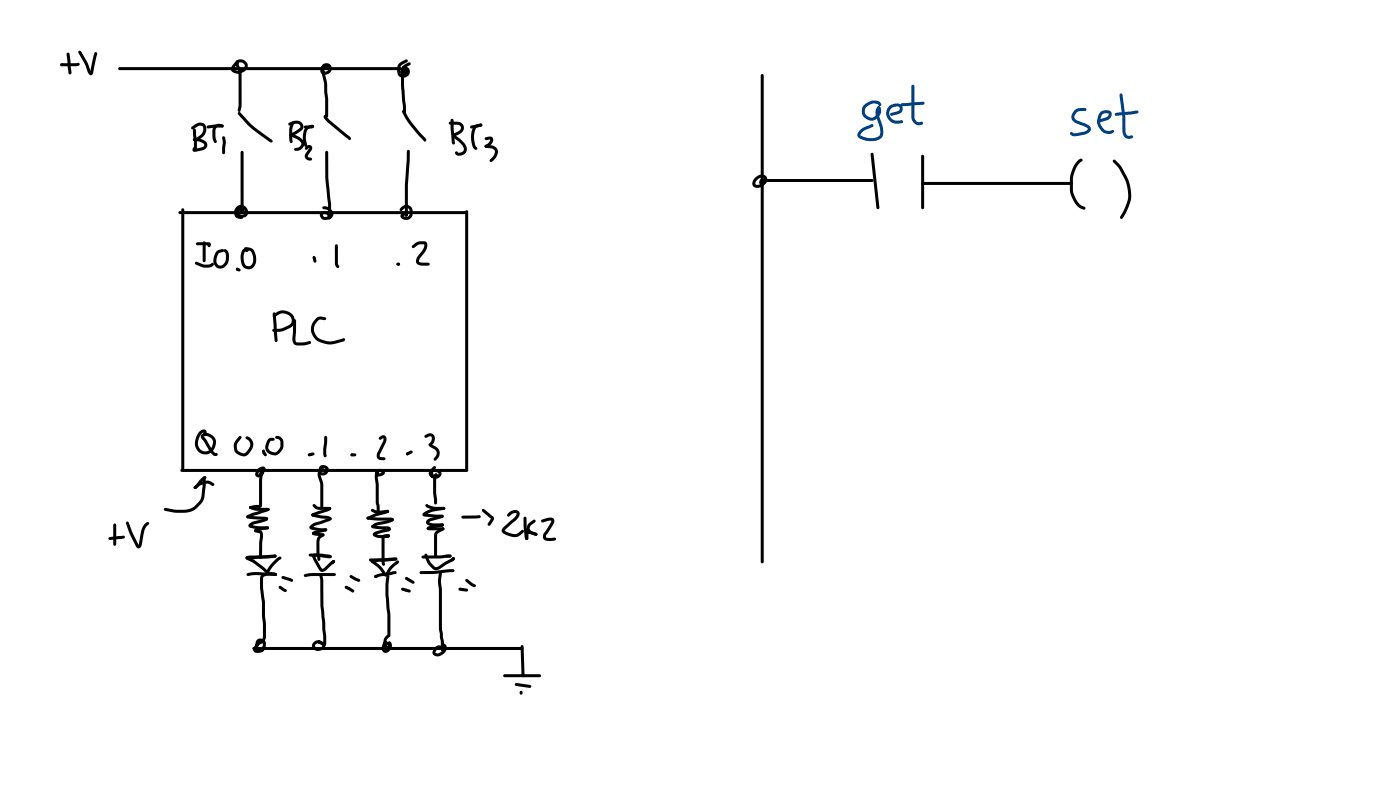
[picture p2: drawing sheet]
<svg xmlns="http://www.w3.org/2000/svg" width="337mm" height="190mm" viewBox="0 0 337 190" stroke-linecap="round" stroke-linejoin="round" font-family="sans-serif">
<g fill="#000">
<path d="M28.5 16.2l67.8-.1 .4 .4-.4 .4h-67.6l-.3-.4z" fill-rule="evenodd"/>
<path d="M183 17.9l.2-.1 .4 .3v116.9l-.4 .3-.3-.3z" fill-rule="evenodd"/>
<path d="M209.4 36.8l.2-.1 .4 .3 1.4 12.9-.4 .4-.3-.4-1.4-12.8z" fill-rule="evenodd"/>
<path d="M221.5 37.3l.3-.1 .4 .3v12.4l-.4 .4-.4-.4z" fill-rule="evenodd"/>
<path d="M43 50.8l69-.1 .3 .4-.3 .3h-68.8l-.2-.1z" fill-rule="evenodd"/>
<path d="M43.7 50.1h.5l.1 .3v62.2l-.4 .4-.3-.4z" fill-rule="evenodd"/>
<path d="M111.9 50.6l.3-.1 .3 .3v62l-.3 .4-.4-.4z" fill-rule="evenodd"/>
<path d="M182.7 43.1l27-.1 .3 .4-.3 .3h-26.7l-.4-.3z" fill-rule="evenodd"/>
<path d="M183.2 43.8l.5-.3 .3 .1a.6 .6 0 0 1-.5 .8l-.4-.3z" fill-rule="evenodd"/>
<path d="M221.5 43.8l36.1-.1 .3 .4-.3 .3h-35.8l-.3-.1z" fill-rule="evenodd"/>
<path d="M56.9 64.5h.7l.3 .4-.1 .2h-.8l-.2-.3z" fill-rule="evenodd"/>
<path d="M57.3 64.4l.2 .4-.4 .3-.3-.2z" fill-rule="evenodd"/>
<path d="M75.1 61.9l.7-.2 .1 .9h-.5z" fill-rule="evenodd"/>
<path d="M75.4 62l.2-.1 .4 .3v.8l-.3 .1-.3-.2z" fill-rule="evenodd"/>
<path d="M95.3 63.2a.53 .53 0 0 1 .9 .3 .49 .49 0 0 1-.5 .3 .49 .49 0 0 1-.5-.3z" fill-rule="evenodd"/>
<path d="M43.4 112.8l68.8-.1 .4 .3-.4 .4h-68.5l-.3-.1z" fill-rule="evenodd"/>
<path d="M63 108.4l.7-.1v.8h-.5z" fill-rule="evenodd"/>
<path d="M63.2 108.5l.3-.1 .2 .2 .4 .5v.4l-.3 .1-.3-.1-.3-.5z" fill-rule="evenodd"/>
<path d="M74.2 108.9h.8l.1 .5-.7 .2z" fill-rule="evenodd"/>
<path d="M74.5 108.9l.8-.2 .3 .3-.3 .4-.5 .1-.3-.1z" fill-rule="evenodd"/>
<path d="M84.3 109l1-.1 .4 .4-.4 .3h-.7l-.4-.3z" fill-rule="evenodd"/>
<path d="M97.6 108.8l1.3-.6 .3 .4-.2 .3-1.1 .5-.2-.1z" fill-rule="evenodd"/>
<path d="M97.9 138.6l.8 .5 .2 .3-.1 .3h-.5l-.8-.4z" fill-rule="evenodd"/>
<path d="M98.3 139.2l.4-.1 .8 .5 .2 .3-.1 .2-.5 .1-.8-.5-.2-.3z" fill-rule="evenodd"/>
<path d="M60.7 155.5l64.8-.1 .4 .4-.4 .3h-64.5l-.3-.1z" fill-rule="evenodd"/>
<path d="M83.4 140.7l.8 .5v.5h-.5l-.7-.3z" fill-rule="evenodd"/>
<path d="M83.6 141.2l.5-.1 .9 .6 .2 .3-.1 .2-.5 .1-.9-.6-.2-.3z" fill-rule="evenodd"/>
<path d="M96.9 141.2l1 .3-.1 .5-.3 .1-.8-.2z" fill-rule="evenodd"/>
<path d="M97.3 141.5l.3-.1 .9 .2 .3 .4-.1 .2-.4 .2-.8-.3-.3-.3z" fill-rule="evenodd"/>
<path d="M110.6 141.2l.9 .2v.5h-1z" fill-rule="evenodd"/>
<path d="M111 141.4h1.2l.3 .4-.3 .3-1-.1-.3-.4z" fill-rule="evenodd"/>
<path d="M125.2 155.1l.3-.1 .4 .3 .2 7-.4 .4-.3-.4z" fill-rule="evenodd"/>
<path d="M121 162.1l8.7-.1 .4 .3-.4 .4h-8.4l-.3-.1z" fill-rule="evenodd"/>
<path d="M123.8 164.2l.4-.1 3.2 .4 .3 .4-.3 .4-3.3-.5-.4-.4z" fill-rule="evenodd"/>
<path d="M125 166l.3-.1a.49 .49 0 0 1 .3 .5 .49 .49 0 0 1-.3 .5 .53 .53 0 0 1-.3-.9z" fill-rule="evenodd"/>
<circle cx="57" cy="64.6" r=".36"/>
<circle cx="75.5" cy="61.8" r=".36"/>
<circle cx="95.8" cy="63.5" r=".36"/>
<circle cx="63.3" cy="108.3" r=".36"/>
<circle cx="74.3" cy="109.3" r=".36"/>
<circle cx="84.6" cy="109.3" r=".36"/>
<circle cx="97.9" cy="109" r=".36"/>
<circle cx="97.7" cy="139" r=".36"/>
<circle cx="83.2" cy="141.1" r=".36"/>
<circle cx="96.8" cy="141.5" r=".36"/>
<circle cx="110.5" cy="141.5" r=".36"/>
</g>
<g fill="#000">
<path d="M14.6 15.3l4.5-.1a.6 .6 0 0 1-.2 .6 .6 .6 0 0 1-.6 .1h-3.5l-.2-.1zM16.1 12.7l.3-.1 .3 .3 .5 4.6-.4 .4-.3-.4-.5-4.5zM18.9 12.3l.3-.1 .3 .1 1.5 2.6 1 2.5h-.3l1-4.6 .3-.3 .3 .1 .1 .3-1 4.4a.66 .66 0 0 1-.5 .8 .66 .66 0 0 1-.8-.7l-.8-2.1-1.4-2.6zM56.7 14.6l.3-.1 .4 .4-1.2 1.7a1.51 1.51 0 0 0 1.8 .2l.3-.2a.89 .89 0 0 0 .4-1.2 .89 .89 0 0 0-1.2-.4l-.1 .6 .5 1.1 .2 .8v7.7l-.2 1.3-.4 .4a.8 .8 0 0 1-.2-1.2v-8.2l-.4-1.3a1.26 1.26 0 0 1 .1-1.7 1.26 1.26 0 0 1 1.7 0 1.65 1.65 0 0 1 .8 1.8 1.65 1.65 0 0 1-1.6 1.3 1.65 1.65 0 0 1-2.4-1.1l.3-.6zM77.6 15.5a1.36 1.36 0 0 1 2.2 .7 1.36 1.36 0 0 1-1.5 1.7 1.18 1.18 0 0 1-1.3-.7 1.18 1.18 0 0 1 .4-1.4l.1-.1a.71 .71 0 0 1 .9-.3 .71 .71 0 0 1 .4 .9l-.3 .1-.5-.4 .2 .1-.4 .4a.46 .46 0 0 0 .1 .7 .46 .46 0 0 0 .6-.1l.5-.5-.2-.6h-.7l-.1 .7a19.2 19.2 0 0 1 .7 6l.2 5.1-.2 .4-.4 .1 .2-.3 .7 .8 4.7 3.8a.57 .57 0 0 1 .4 .5 .57 .57 0 0 1-.3 .6l-5.2-4.3-.9-1.1a.49 .49 0 0 1-.1-.5 .49 .49 0 0 1 .5-.2l-.1 .2-.2-5a19.5 19.5 0 0 0-.8-6l.1-.7zM96.8 16h.5l.3 .5-.1 .2-.3 .2-.3-.2-.2-.5zM96.8 16l.3-.2 .3 .4-.2 .3 .1-.1-.2 3.9 .5 6.7-.4 .4-.3-.4-.5-6.2v-3.2zM96 15.2l1.5-.9 .4 .1 .1 .4-1.1 .6a1.63 1.63 0 0 0-.3 2.5h.7v-.6l-.3-.2-.1 .1 .5-.1 .3-.5a.5 .5 0 0 1 .6 .3 .5 .5 0 0 1-.3 .6 .89 .89 0 0 1-1.3 .4 .89 .89 0 0 1-.1-1.4 1.16 1.16 0 0 1 1.4 1.4 1.16 1.16 0 0 1-1.9 .5 2.59 2.59 0 0 1-.1-3.2zM97 15.7l1.4-.7 .4 .3-.2 .3-1.2 .8v1.1l.3 .2v-.8l-.8-.2a.41 .41 0 0 1-.2-.5 .41 .41 0 0 1 .5-.2 1.2 1.2 0 0 1 1.3 1.1 1.2 1.2 0 0 1-1.3 1.2l-.4-.2-.2-.6a1.93 1.93 0 0 1 .4-1.8zM57.2 27h.6l3 3.2 4.6 3.4 .2 .3-.1 .3h-.5l-.4-.3-4.2-3.1-3.2-3.3zM57.9 36.3l.3-.1 .4 .4v12.9l.2 .9a.57 .57 0 0 1-.1 .6 .57 .57 0 0 1-.5 .2l-.4-1.7zM78.3 36.3l.2-.1 .4 .4v6l.7 6.5v3.2l-.4 .4-.3-.4v-3.3l-.7-6.4z"/>
<path d="M96.7 26.5h.5a26.1 26.1 0 0 0 5.1 6.7l.2 .5-.4 .3-1.7-1.8a20.2 20.2 0 0 1-3.8-5.4zM97.9 36.1h.5l.1 .3v2.2l-.4 5.8v7.2l-.4 .4-.4-.3v-7.3zM259 38.6l.9-.5 .4 .4a6.4 6.4 0 0 0-2.4 5.2 6.3 6.3 0 0 0 1.7 5.4l1.3 .7-.1 .5-.4 .1a5.4 5.4 0 0 1-3.2-4.7v-.3a8.5 8.5 0 0 1 1.8-6.8zM267.6 38.4l.2-.1a8.5 8.5 0 0 1 3 4 9 9 0 0 1-.8 10l-.4 .3-.4-.4 .6-.9a8.1 8.1 0 0 0 .4-8.6 11.7 11.7 0 0 0-2.7-4zM47.2 58.3l2.9-.1a.55 .55 0 0 1 .6 .6 .55 .55 0 0 1-.7 .5v-.6l.1 .2h-2.7l-.2-.1zM48.8 58.1l.3-.1 .3 .3v4.3l-.3 .4-.4-.4zM56.8 49.7a1.63 1.63 0 0 1 2.4 .1 1.63 1.63 0 0 1-.2 2.3 1.43 1.43 0 0 1-1.6 .1 1.43 1.43 0 0 1-.6-1.6 .82 .82 0 0 1 .5-.7 .82 .82 0 0 1 .9 .3l.6 .7-.2 .3-.3 .1-.7-.7-.2 .6 .6 .4a.77 .77 0 0 0 .9-.5 .77 .77 0 0 0-.5-1 1.01 1.01 0 0 0-1.2 .4 1.01 1.01 0 0 0 .1 1.3l1 .2v.5a1.57 1.57 0 0 1-1.8-.6 1.57 1.57 0 0 1 .1-1.9zM77.6 49.7a1.98 1.98 0 0 1 2.4 2.2 1.95 1.95 0 0 1-2.3 .9 1.11 1.11 0 0 1-.7-1.6 1.11 1.11 0 0 1 1.6-.4l.7 .5 .3 1-.1 .3-.3 .1-.3-.2-.2-.7a.81 .81 0 0 0-1.1-.2l.4 .5 1.1-.2a.58 .58 0 0 0 .2-.8l-.7-.7-1-.2zM80.6 58.8l.3-.1 .3 .3v4.3l.4 .7-.1 .3a.88 .88 0 0 1-1-1zM96.5 49.8a1.55 1.55 0 0 1 1.7-.5 1.55 1.55 0 0 1 1 1.5v.5a1.53 1.53 0 0 1-1.2 1.5 1.53 1.53 0 0 1-1.7-1 .95 .95 0 0 1 .7-.7 .95 .95 0 0 1 .9 .3l-.1-.1 .2 .4-.1 .2-.4 .1-.3-.3-.2 .2 .7 .2 .5-.2 .3-.4v-.9a.86 .86 0 0 0-.8-.7 .86 .86 0 0 0-.9 .5l-.4 .3-.2-.1a.65 .65 0 0 1 .3-.8zM99.1 59l1-.8 .7-.2a1.79 1.79 0 0 1 1.8 .3 2.75 2.75 0 0 1-1 2.9l-.7 .9-.2 .8 .6 .2h1.7l.3 .4-.3 .3h-1.5a1.28 1.28 0 0 1-1.4-.6 1.28 1.28 0 0 1 .3-1.6l.6-.8a2.26 2.26 0 0 0 1-2.1l-1.4 .1-1.3 .8-.3-.3zM181.5 42.8a1.72 1.72 0 0 1 2.8-.2 1.15 1.15 0 0 1-.2 1.5 1.15 1.15 0 0 1-1.6-.1v-.4a.51 .51 0 0 1 .7-.5 .51 .51 0 0 1 .3 .8l-.3 .1-.3-.3h.4l-.1 .1-.1-.1 .4-.1 .2-.4a.58 .58 0 0 0-.3-.5 .58 .58 0 0 0-.6 0 1.66 1.66 0 0 0-1.2 1.4v.1a1.08 1.08 0 0 0 1.5-.2l.1-.3a.48 .48 0 0 1 .6 .3 .48 .48 0 0 1-.2 .6 1.59 1.59 0 0 1-2.7-.3l.1-.8z"/>
<path d="M47 63l.3-.1 1.8 .7 1.2-.1 .8-.4a.53 .53 0 0 1 .2 .6 .53 .53 0 0 1-.4 .4l-.9 .2-1.4-.1-1.5-.6-.3-.4zM52 60.4l.7-.4 1.1-.1v.5l-.9 .3a1.85 1.85 0 0 0-.1 3.1 1.41 1.41 0 0 0 1.4-1.2l.1-1.6-.6-.8a.55 .55 0 0 1 .6-.3 .55 .55 0 0 1 .4 .4 2.81 2.81 0 0 1-1.6 4.2 1.99 1.99 0 0 1-1.6-3zM58.8 59.5l.7-.1 .9 .2a3 3 0 0 1-.2 5.1 1.93 1.93 0 0 1-2.3-2.2v-1.2l.3-1.1a.84 .84 0 0 1 1.3-.4l.2 .4-.1 .2h-.7a3 3 0 0 0 .4 3.5h.4a1.15 1.15 0 0 0 1.2-1.4l-.1-1-.4-1-.4-.3-1.2-.2zM65.7 75.5l.9-.5a2.67 2.67 0 0 1 3-.1 2.67 2.67 0 0 1 1.1 2.9l-.7 .8-2 1-2.2 .1-.4-.3 .4-.4 2-.1 1.8-.9a1.47 1.47 0 0 0 .5-1.6 1.47 1.47 0 0 0-1.4-1l-1.2-.1-1.6 .9-.4-.3zM65.7 75.1l.2-.1 .4 .4 .4 6.4-.3 .4-.4-.4zM70.6 76.8h.5l.1 .2-.2 4.4 .2 .7 1.6 .2 1.6-.4 .3 .1v.5a6.1 6.1 0 0 1-3.4 .5 1.3 1.3 0 0 1-1-1.6zM76.1 76.4l1-.4 1 .2 .3 .4-.3 .3-1.1-.1a2.62 2.62 0 0 0-1.5 2.8 2.62 2.62 0 0 0 2.4 2.2l1.9 .2 2.8-.8a.46 .46 0 0 1 .3 .6 .46 .46 0 0 1-.5 .3l-1.9 .5a4.6 4.6 0 0 1-5.5-2.4 3.3 3.3 0 0 1 1.1-3.8zM46.7 116.8a4.5 4.5 0 0 1 3.2-1.3l1.5 .6 .1 .3-.1 .3-.2 .1-1.1-.6h-.5l-1.3 .3-1.4 1-.4-.4zM49 114.5l.2-.1 .3 .2v.4l-.3 .1-.3-.1zM47.9 103.7a.94 .94 0 0 1 1-.5 .94 .94 0 0 1 .8 .7l-.1 .7-.3 .1-.3-.3v-.5a2.7 2.7 0 0 0-.5 4.3 1.9 1.9 0 0 0 2.3-.7 1.9 1.9 0 0 0-.2-2.3 1.39 1.39 0 0 0-1.6-.3l.6 .8a7.6 7.6 0 0 0 2.1 3.1l.6 .1a.57 .57 0 0 1-.4 .6 .57 .57 0 0 1-.7-.1 10.9 10.9 0 0 1-2.3-3.5l-.3-.4a.88 .88 0 0 1-.2-1.1 .88 .88 0 0 1 1-.4 2.57 2.57 0 0 1 2.4 3.3 2.57 2.57 0 0 1-3.7 1.5 3.2 3.2 0 0 1-.6-4.6zM48.2 115l.2-.1a.65 .65 0 0 1 .6-.4 .65 .65 0 0 1 .6 .3l-2.2 2.4-.4 .3-.3-.1-.1-.5zM57.4 104.8l.3-.1 .4 .4-.8 1a1.57 1.57 0 0 0-.2 2.1 1.57 1.57 0 0 0 2.1 .4l.7-1a1.43 1.43 0 0 0-.8-2.2v-.5l.4-.1a2.1 2.1 0 0 1 .9 3.4l-.4 .6a1.86 1.86 0 0 1-3 .3 2.42 2.42 0 0 1-.3-3.4z"/>
<path d="M61.9 112.7a1.1 1.1 0 0 1 2-.1l-.1 .5-.3 .5-.7 .4h-.4l-.1-.3 .1-.3 .8-.6a1.3 1.3 0 0 0-1.1 1.1h.3l.6-.5a.65 .65 0 0 1 .3 .7 .65 .65 0 0 1-.6 .4 .9 .9 0 0 1-1.2-.1 .9 .9 0 0 1 .1-1.2zM62.7 113.5h.6v.5h-.6zM62.7 113.5l.4-.1 .3 .3-.1 .3-.4 .1 .3-.1-.2 1.5v6.1l-.5 .4-2.3 .3-.3-.4 .2-.3 2.3-.3-.1 .1v-6zM64.5 105.5a1.05 1.05 0 0 1 1.5 0l-.1 .3-.9 .2-.5 1.6a1.43 1.43 0 0 0 2.1 .8l.8-1v-1.4a.87 .87 0 0 0-.9-.6l-.3-.1a.54 .54 0 0 1 .3-.6 .54 .54 0 0 1 .6 .1l.6 .4 .3 .5 .1 1.5a2.25 2.25 0 0 1-3.5 1.8 2 2 0 0 1-.5-2.9zM76.9 112a1.26 1.26 0 0 1 1.9 .2 1.26 1.26 0 0 1-.5 1.9 1.26 1.26 0 0 1-1.8-.7l.3-.6 .7-.4 .3 .1 .2 .3-.7 .6 .5 .1 .4-.3a.51 .51 0 0 0-.1-.7 .51 .51 0 0 0-.7 .1l-.3 1.4 .6 2.4v5.3l-.3 .3-.4-.3v-5.3l-.5-1.7a3.8 3.8 0 0 1 .4-2.7zM78 104.8h.6l.1 .3-.3 4.7a.59 .59 0 0 1-.6-.2 .59 .59 0 0 1-.1-.6zM91.2 105l.4-.3a.91 .91 0 0 1 1.2 .2 .91 .91 0 0 1 0 1.1l-1.5 3.2a.36 .36 0 0 0 .2 .6h.8l.4 .4-.4 .4-.6-.1a1.09 1.09 0 0 1-1.1-1.5l1.6-3.3-.1-.4-.7 .4-.3-.1-.1-.3zM90.5 113l.3-.2a.93 .93 0 0 1 1.2 .2l-.1 .3-.7 .1-.3 .3 .9-.3v.2l-.5-.2a.83 .83 0 0 0-.5 1.1l.2 1.8v4.4l.4 2.3-.3 .3-.5-.4-.3-2-.1-5.6a2.05 2.05 0 0 1 .9-2.6 1.12 1.12 0 0 1 1.4 1.1 1.24 1.24 0 0 1-1.2 .7 1.24 1.24 0 0 1-1.1-.8zM102.1 104.6l.7-.4a1.3 1.3 0 0 1 1.6 .4 1.3 1.3 0 0 1-.1 1.6l-.9 1a.61 .61 0 0 1-.3-.6 .61 .61 0 0 1 .5-.5l.2-.7-.1-.5-.4-.1-.9 .4-.3-.1zM103.1 106.6h.6l.1 .2-.1-.1 1 .5a1.91 1.91 0 0 1 1 1.8 1.91 1.91 0 0 1-1.1 1.7l-.3-.1a.94 .94 0 0 1 .5-1.1 1.07 1.07 0 0 0-.3-1.5l-.8-.5a.66 .66 0 0 1-.6-.9zM104.2 112.1l.3-.2 .3 .4-.6 .9a.7 .7 0 0 0 .2 1.1 .7 .7 0 0 0 1-.5 1.13 1.13 0 0 0-1.4-.4l-.2 .3 .2 .3 .8-.3 .3 .1 .1 .3-.2 .3a1.09 1.09 0 0 1-1.9-.4 1.09 1.09 0 0 1 1.4-1.3 1.22 1.22 0 0 1 1.6 1.5 1.43 1.43 0 0 1-2.1 .7 1.43 1.43 0 0 1-.4-2.1zM104.6 113.8h.4l.2 .3-.4 1.1v3.2l.3 2.4-.4 .4-.4-.4-.2-2.4v-3.2z"/>
<path d="M26.1 129.1l3.6-.4 .3 .3v.3l-.7 .2-2.9 .2-.2-.1zM27.3 125.8h.5l.1 .3v4.7l-.3 .3-.4-.3zM30.4 125.4l.2-.1 .4 .2 .8 2.3 1.6 3.2h-.2l.2-.3a10.2 10.2 0 0 1 1.1-4.5 1.18 1.18 0 0 1 1.3-.7l.1 .2-.8 .9-.4 .8-.6 3.5a.77 .77 0 0 1-.7 .8 .77 .77 0 0 1-.9-.7l-1.5-3.1-.7-2.1zM39.5 122.1l.2-.1 2.3 .4 2.1 .1a4.4 4.4 0 0 0 4-2.3l.3-1.1 .3-4 .3-.6 .2-.1a.53 .53 0 0 1 .2 .8l-.2 3.6a5.2 5.2 0 0 1-5.1 4.4l-2.2-.1-2.2-.4-.3-.3zM59.3 137.8a7.4 7.4 0 0 1 3.8-.3l3.1 .1 .4 .4-.4 .4-4.6-.3-2 .3-.3-.1zM59.1 133.8l.3-.2 .3 .4-.1-.2 1.6 .7 3.1 2.6-.2-.1a9.1 9.1 0 0 1 3-3.3l.5 .1v.4l-1.7 1.5-1.1 1.7a.72 .72 0 0 1-.8 .4 .72 .72 0 0 1-.6-.6l-2.6-2-1.6-.8-.2-.3zM59.3 123.9l4.4 .2a.57 .57 0 0 1 .5 .2 .57 .57 0 0 1 .2 .6h-.8a10.9 10.9 0 0 1-4.2-.4l-.2-.3zM59.8 134.1l1-.4 1.5-.2 3.8-.3 .4 .4-.4 .3-4.2 .3-1.8 .4-.3-.1zM60 121.7l.2-.1 1.6 .4h2.7l.3 .4-.4 .3h-1.2a5.5 5.5 0 0 1-3.2-.5zM61.2 127.2l.3-.1 1 .3a.89 .89 0 0 1 .7 1l-.2 5.5-.4 .4-.3-.4v-3.6l.2-1.6-.1-.6h.1l-1.2-.3-.2-.3zM59.9 125.9a4.6 4.6 0 0 1 2.7-1l1.5-.6a.49 .49 0 0 1 .3 .6 .49 .49 0 0 1-.6 .3l-2.6 .7-.8 .5-.1-.3a10.8 10.8 0 0 0 4 .3l.4 .4-.4 .4a10.6 10.6 0 0 1-4.3-.5l-.3-.4zM61.2 127.2l1.1-.4 2-.4 .4 .4-.3 .4-2.9 .6-.3-.1z"/>
<path d="M59.3 123.9l1.4-.7 3.7-1.2 .4 .4-.3 .4-3.6 1.1-1.3 .6-.4-.4zM62.8 138.1a3.6 3.6 0 0 1 3.8-.3l-.1 .5-.3 .1-.3-.2 .1 .1a3.5 3.5 0 0 0-2.6 .3l-.2 .4v2.2l.5 3.3 .2 8.6-.3 1.2-1.3 .7-.7 1.1 1-.1 .5-.5 .1-1.1-.6-.3-.3 .2-.2 1 .2 .5a.33 .33 0 0 0 .4 .1 .33 .33 0 0 0 .2-.3l.3-.3 .3 .1 .1 .4a1.14 1.14 0 0 1-1.4 .8 1.14 1.14 0 0 1-.9-1.3l.1-.8a1.26 1.26 0 0 1 1.1-1.1 1.26 1.26 0 0 1 1.4 .8v1.2a1.71 1.71 0 0 1-1.3 1.4 1.71 1.71 0 0 1-1.7-.5 2.65 2.65 0 0 1 1.6-2.3l.6-.2-.1 .2 .2-.9-.2-8.5-.5-3.3v-2.4zM65.9 137.8l.3-.2 .3 .1v.5l-.3 .2-.2-.1zM59.1 133.7l1-.2 3.9-.1 2.1-.2 .4 .4-.2 .3-1 .2-5.6 .1-.3 .2-.4-.4zM67.8 138.5l.3-.1 1.6 .4 .6 .3 .2 .3-.1 .3-.4 .1-2.1-.7-.3-.4zM73.1 138a9.8 9.8 0 0 1 4.2-.3h3.1l.4 .3-.4 .4h-5.4l-1.6 .2-.3-.1zM74.3 133.1l2.8-.1 2.2 .3a.47 .47 0 0 1 .3 .7l-.2 .1-.3-.2-2-.2h-2.5l-.4-.4zM74.9 123.5l.3-.1 4 .7a.46 .46 0 0 1 .4 .4 .46 .46 0 0 1-.2 .5l-.8-.4-3.4-.5-.3-.2zM75.1 127.9l.3-.1 2.2 .3 .4 .4-.3 .4-.3-.2 .1 .1-1.7-.1-.7-.3zM75.2 121.2h.5l.9 .5 2.8 .1 .2 .3-.1 .3-.5 .1a6.3 6.3 0 0 1-3-.2l-.8-.6zM76.9 138l.2-.1 .4 .3a11 11 0 0 1 .2 3.9l.1 3.4 .6 8.7a.64 .64 0 0 1-.1 .9 .64 .64 0 0 1-.9-.1l-1-.5-.5 .3-.2 .4a1.06 1.06 0 0 0 1.8 0l-.2-.3-.9-.4v-.5l.4-.1a1.25 1.25 0 0 1 1.2 1.8 1.65 1.65 0 0 1-1.8 .7 1.65 1.65 0 0 1-1.2-1.4 1.56 1.56 0 0 1 2.3-1l.7 .5-.3 .2v-1.9l-.7-7.3zM76.6 128.8l1.1-.7 .3 .4-1.1 1.2v5h-.5l-.1-.6a12.4 12.4 0 0 1-.2-4.2z"/>
<path d="M75.1 127.8l3.2-.9 .4 .4-.3 .4-3 .8-.4-.4zM78 127l.3-.1 .3 .2v.4l-.3 .1-.3-.1zM75.2 133.1l1.1-.1 3.3 .5a.47 .47 0 0 1-.1 .5 .47 .47 0 0 1-.5 .1l-3.5-.4 .2-.2 1.8 3.2 2.7-2.2a.45 .45 0 0 1 .2 .5 .45 .45 0 0 1-.3 .4l-1.6 1.5a1.14 1.14 0 0 1-1.2 .5 1.14 1.14 0 0 1-.9-.9l-1.1-2.1a1.1 1.1 0 0 1-.1-1.3zM79 121.9l.2-.1 .3 .1v.5l-.2 .1-.3-.1zM75 123.4l4-1.4-.1 .1 .4-.3a.52 .52 0 0 1 .3 .6 .52 .52 0 0 1-.7 .4l-3.7 1.3-.4-.4zM74.5 126.3l1.2-.8 3.4-1.1-.1 .2 .4-.4 .2 .1a.56 .56 0 0 1-.5 .9l-3.2 1-.9 .6v-.3l1.9 .4h1.5l.3 .4-.1 .2-1.5 .1-2.1-.4a.56 .56 0 0 1-.6-.3 .56 .56 0 0 1 .1-.6zM80 134.6l.5 .1 .1 .2-.7 .7-.3-.4zM84.1 138.2h.5l1.8 .9 .2 .3-.1 .3-.3 .1-.5-.2-1.5-.8-.2-.3zM88.2 124.2l6 .2a.43 .43 0 0 1 .4 .3 .43 .43 0 0 1-.3 .5l-.3-.2-3 .1-2.6-.3-.2-.1zM88.8 134.3l6.3-.4 .4 .4-.3 .3-6.2 .3-.2-.1zM89.3 122.3l.3-.1 1.3 .5 2.2-.2 .4 .1-.1 .5-.2 .1-1.6 .2a2.62 2.62 0 0 1-2.4-.8zM89.2 134.6l.5-.1 1.8 1.5 1.4 1.9-.3-.1a6.9 6.9 0 0 1 3-3.2l.2 .1a.56 .56 0 0 1-.3 .8 8.6 8.6 0 0 0-2.5 2.9 .6 .6 0 0 1-.9-.3l-1.1-1.6-1.7-1.3-.2-.4z"/>
<path d="M89.4 126.2l.2-.1 3.2 .3a.69 .69 0 0 1 1 .3 .69 .69 0 0 1-.3 .9l-3.2 .9v-.3l1 .3h1.9l-.2 .1 .4-.2 .4 .3-.3 .4-2.7 .1a.94 .94 0 0 1-1.1-1.1l.2-.2a6.7 6.7 0 0 1 3.3-.9l.1-.1v.3l-3.4-.2-.5-.2zM90.1 138.2l1.4-.5 3.1-.5 .7 .1 .1 .3-.4 .3-3.3 .5-1.4 .4-.3-.3zM90.5 122.6l.3-.1 .5 .2v.5l-.3 .1-.4-.2-.2-.3zM92 128.6l.6-.3a.65 .65 0 0 1 .8 0 .65 .65 0 0 1 .2 .7l-1.2 .1 .2 6.5-.4 .3-.3-.2-.2-.7v-5.9zM88.2 124.2l2.1-.9 2.9-.8 .3 .4-.2 .3-2.8 .8-1.9 .8-.4-.1zM93 138.2h.5l.1 .3-.2 1.8v2.6l.4 4.6v5.1l-.2 .5a1.14 1.14 0 0 0-.7 1.1v.7l.3 .3v-.2l-.5-.2-.1 1.3 .3-.1 .4-.4a.8 .8 0 0 0 0-1v-.5a.79 .79 0 0 1 .9 .9 1.54 1.54 0 0 1-2.1 1.6l-.3-.7 .1-.9a1.01 1.01 0 0 1 1.3-.8 1.01 1.01 0 0 1 .5 1.5 1.04 1.04 0 0 1-1.1-.1 1.04 1.04 0 0 1-.4-1v-.4a1.87 1.87 0 0 1 1-1.7l-.1 .1v-5l-.4-4.7v-2.7zM89.4 126.2l.2-.2a4.6 4.6 0 0 1 2.9-.9l1.5-.5v.2l.3-.3 .3 .1a.67 .67 0 0 1-.1 .7 .67 .67 0 0 1-.7 .2l-1.7 .4a3.2 3.2 0 0 0-2 .7l-.5 .2-.2-.1-.1-.2zM89.2 134.6l2-.4 4-.3 .3 .4-.2 .3-.3 .1-5.5 .5-.3-.1zM100.9 137.3l3.5-.2 3.7-.4h.8l.4 .4-.4 .3-4.8 .5h-2.9l-.3-.1zM101.4 133.6l6.8-.4 .4 .4-.4 .3-2.1 .2-4.4 .1-.3-.1zM102.1 133.1l.5-.1 .8 2 1.3 1.3 .7-.2 3.4-2.2h.5l.1 .3-.4 .4-2.9 1.9a1.54 1.54 0 0 1-2.2 0l-1.2-1.4-.7-1.7zM102.3 121.2l.3-.1 1.8 .6 2.6 .2v.5l-.6 .1a6.3 6.3 0 0 1-3.9-.6l-.3-.5z"/>
<path d="M102.7 126.7h3.8l.3 .3-.3 .4h-3.4l-.4-.2zM105.6 137.5h.5l.1 .3-.2 1.9 .2 1.9v9.5l.5 2.9v2.1l-.4-.1h.4v.5a.51 .51 0 0 1-.6 0 .51 .51 0 0 1-.1-.6v-1.8l-.5-3v-9.4l-.2-1.9zM102.7 126.7l.7-.3 2.9-.6 .3 .1 .1 .2-.3 .4-3.5 .8-.3-.4zM102.7 124.9l.6-.4 3-.8 .2 .1 .1 .2-.3 .4-3.2 1 .9 .3h2.3l.3 .2v.5l-.9 .1a3.6 3.6 0 0 1-3.2-.7l-.1-.5zM106.2 126.8h.6l-.1 .5h-.5zM104.7 127.7l1.6-1 .4 .1 .1 .2-.1 .4-1.6 1v5.2l-.4 .3-.4-.3v-5zM101.7 123.2l.9-.5a10.4 10.4 0 0 1 3.9-.9l.5 .1 .1 .2-.5 .4a9.7 9.7 0 0 0-3.7 .8l-.7 .5-.1-.4 2.7 .2a2.03 2.03 0 0 1 1.8 .2l-.1 .5-.2 .1-3.9-.3a.57 .57 0 0 1-.7-.1 .57 .57 0 0 1 0-.8zM107 133.3l1.2-.1 .4 .4-.4 .3h-.9l-.3-.1zM111 124l4.2-.2 .4 .3-.3 .4-4.1 .1-.2-.1zM111.9 139.2l.5-.1 1.4 1.1a.55 .55 0 0 1 .5 .8h-.5l-.9-.5-.9-.8zM115.9 122.3h.5l2.3 2-.1 .7-.7 1.2-.3 .1-.4-.3 .9-1.5-2.2-1.6zM122 123.5l.4-.4a1.49 1.49 0 0 1 2.5 .2l-.1 .6-.4 .7-3 2.7v.2a4.9 4.9 0 0 0 2.5 .8l.5-.2 1-.7h.5v.5l-1.6 1.1a3.2 3.2 0 0 1-2.1-.3l-1.3-.6-.3-.4v-.5l.3-.4 2.3-2a1.5 1.5 0 0 0 1-1.5l-.9 .1-1.1 .7-.3-.3z"/>
<path d="M126.5 127.6l.5-.1 1.2 .2a.76 .76 0 0 1 .9 .9l-.3 .1-1.9-.5 .1-.2v1.4l-.4 .3-.3-.3zM126 124.2l.2-.1 .4 .4v2l.4 2.9a.46 .46 0 0 1-.6 .2 .46 .46 0 0 1-.3-.6l-.2-2.5zM127.2 125.6l1-.7h.5l.1 .3-.2 .3-1.1 .8a.82 .82 0 0 0 .5 1.4l1.1 .4v.5a1.8 1.8 0 0 1-1.7-.4 1.54 1.54 0 0 1-.2-2.6zM130.1 125l1.6-.6a.99 .99 0 0 1 1.1 0 .99 .99 0 0 1 .4 1l-1.9 3.1-.1 .5 .5 .2 1.6-.1 .3 .1v.5a2.99 2.99 0 0 1-2.9-.1 1.51 1.51 0 0 1 .4-2l1.5-2.5h-.8l-1.4 .4-.2-.1zM67.1 140.8h.4l1.2 .7 .3 .4-.1 .2h-.7l-1.1-.7-.2-.3zM104.6 155.4a1.3 1.3 0 0 1 1.4-.2 1.3 1.3 0 0 1 .8 1.2l-.3 .2-.3-.1-.1-.4v.2l-.2-.4-.4-.1-.5 .3-.3 .7 .6 .2 .7-.4a1.15 1.15 0 0 0 .7-1.1l-.5-.5a.48 .48 0 0 1 .3-.5 .48 .48 0 0 1 .6 .3 1.63 1.63 0 0 1-.7 2.4l-.3 .2a1.19 1.19 0 0 1-1.5 .2 1.19 1.19 0 0 1-.5-1.4z"/>
<circle cx="14.8" cy="15.6" r=".38"/>
<circle cx="58.4" cy="50.9" r=".36"/>
<circle cx="79.2" cy="52.3" r=".36"/>
<circle cx="97.7" cy="51.7" r=".36"/>
<circle cx="46.9" cy="117.1" r=".36"/>
<circle cx="104.8" cy="114.1" r=".37"/>
<circle cx="59.6" cy="124.2" r=".36"/>
<circle cx="60.2" cy="121.9" r=".36"/>
<circle cx="61.5" cy="127.5" r=".37"/>
<circle cx="64.1" cy="124.7" r=".36"/>
<circle cx="64.4" cy="122.4" r=".36"/>
<circle cx="66.1" cy="133.6" r=".36"/>
<circle cx="75.2" cy="123.7" r=".36"/>
<circle cx="75.4" cy="128.1" r=".36"/>
<circle cx="79.4" cy="133.7" r=".37"/>
<circle cx="80.2" cy="134.9" r=".37"/>
<circle cx="89.5" cy="134.8" r=".37"/>
<circle cx="89.6" cy="126.5" r=".36"/>
<circle cx="90.3" cy="138.5" r=".36"/>
<circle cx="90.3" cy="138.5" r=".37"/>
<circle cx="91.1" cy="123" r=".36"/>
<circle cx="93.2" cy="122.9" r=".36"/>
<circle cx="93.4" cy="128.7" r=".36"/>
<circle cx="102.9" cy="127" r=".36"/>
<circle cx="106.3" cy="124" r=".36"/>
<circle cx="106.3" cy="126.1" r=".36"/>
<circle cx="108.9" cy="134.4" r=".47"/>
<circle cx="109" cy="134.2" r=".36"/>
<circle cx="126.6" cy="129.4" r=".36"/>
<circle cx="128.8" cy="128.4" r=".36"/>
</g>
<g fill="#004080">
<path d="M207.7 25.3a2.84 2.84 0 0 1 4-.6l.2 .4-.1 .3h-.5l-.2-.3a2.41 2.41 0 0 0-3.2 1.3 1.6 1.6 0 0 0 1.3 1.8 1.6 1.6 0 0 0 1.9-1.2l-.2-1.1a.52 .52 0 0 1 .7-.2 .52 .52 0 0 1 .2 .7 2.35 2.35 0 0 1-1.7 2.5 2.35 2.35 0 0 1-2.8-1.3 2.3 2.3 0 0 1 .4-2.3z"/>
<path d="M210.9 25.7l.4-.2 .3 .4-.4 .3h.2l-.2 .7 .1 .9a7.8 7.8 0 0 1 .9 4.7l-.3 .6a4.7 4.7 0 0 1-5.7-.4v-.7l.8-1 2.5-1.2 .4 .1 .1 .3-.2 .3-2.1 .9-.9 1a4.4 4.4 0 0 0 4.5 .3l.3-.5a7.7 7.7 0 0 0-1-4.2l-.1-1.2z"/>
<path d="M213.7 25.5a2.01 2.01 0 0 1 3.3 .2 1.34 1.34 0 0 1-1.2 1.7l-1.5 .4-.3-.3 .2-.4 1.9-.6 .1-.7a1.69 1.69 0 0 0-2.4 1.1 1.69 1.69 0 0 0 1.6 2.1l1.4-.1 .2 .1v.5a3 3 0 0 1-3-.4 2.41 2.41 0 0 1-.3-3.6z"/>
<path d="M219.2 20.4l.3-.1 .3 .4 .1 7.9a1.18 1.18 0 0 0 1 .8l.7-.2a.45 .45 0 0 1 .2 .6 .45 .45 0 0 1-.5 .3 1.92 1.92 0 0 1-2.2-1.8z"/>
<path d="M216.6 24.9l5.3-.5 .4 .4-.3 .3-4.2 .4-1.2-.1z"/>
<path d="M258.4 26.4l.6-.3 .7-.1 1.1-.1 .4 .4-.4 .4h-1.1a1.41 1.41 0 0 0-1.3 1.8l.6 .5 1.9 .7a1.44 1.44 0 0 1 1.3 1.7l-.5 .5-.9 .4-1.8 .4h-1.2a.68 .68 0 0 1-.5-.9l.3-.1 .5 .3h.8l1.7-.4 .7-.3a.32 .32 0 0 0 .2-.4 .32 .32 0 0 0-.3-.3l-2.1-.8a1.81 1.81 0 0 1-1.5-1.5 1.81 1.81 0 0 1 .8-1.9z"/>
<path d="M264.5 27a1.9 1.9 0 0 1 2.7 .1 1.62 1.62 0 0 1-1 1.8l-2 .6-.4-.1-.1-.3 .3-.3 2.1-.7 .4-.8a1.31 1.31 0 0 0-1.9 1.2l-.1 1.1 .7 1.3a1.79 1.79 0 0 0 2.3 .3l.3 .4a2.08 2.08 0 0 1-2.9 0 3.3 3.3 0 0 1-.4-4.6z"/>
<path d="M269.2 22.5l.3-.1 .3 .4 .7 4.9 .1 4a.88 .88 0 0 0 1.3 .8h.1a.45 .45 0 0 1 .3 .5 .45 .45 0 0 1-.6 .3 1.59 1.59 0 0 1-1.9-1.6v-3.6l-.7-5.3z"/>
<path d="M268 27.2l5.3-.7 .4 .4-.3 .3-.7 .2-4.4 .4-.3-.1z"/>
</g>
<g fill="#000">
<path d="M46.1 30.4l.9-.6a1.58 1.58 0 0 1 2.1 0 1.58 1.58 0 0 1 .4 2 2.89 2.89 0 0 1-3 2 .53 .53 0 0 1 .6-.7l1.1-.7a1.63 1.63 0 0 0 .5-2.1l-.9-.1-1.5 .9-.4-.4zM46.5 33.3l1.1-.1a2.15 2.15 0 0 1 2.2 1.6 1.34 1.34 0 0 1-1.1 1.3l-1.6 .3a.57 .57 0 0 1-.8-.4 .57 .57 0 0 1 .7-.6v.6l-.3-.2 2-.5 .3-.2 .1-.3-.3-.4-.8-.4-1.5-.2zM46.5 31l.2-.2 .4 .4 .2 4.6-.3 .3-.4-.3-.2-3.6zM49.7 30.3l1.7-.4h2l.4 .4-.3 .3-3.5 .3-.2-.1zM51.5 30.2a1.53 1.53 0 0 1 2.3 .1l-.4 .3-1.1-.1-.4 .4-.1 1.8 .3 1.3-.3 .4a1.7 1.7 0 0 1-.7-1.7v-1.6zM53.5 32.8h.5l.3 1.3-.2 2.6-.3 .4-.4-.4zM69.3 29.6l1-.4a1.61 1.61 0 0 1 2 0 1.61 1.61 0 0 1 .4 1.9l-1.9 1.3-.7 .3-.4-.1v-.5l2.4-1.4 .1-.3-.2-.4a1.27 1.27 0 0 0-1.4-.2l-1 .4-.2-.1zM69.7 32.1h.6a4.6 4.6 0 0 1 2.6 1.7 1.71 1.71 0 0 1-.3 1.9 1.71 1.71 0 0 1-1.8 .4v-.5a1.58 1.58 0 0 0 1.7-1l-.2-.4-.5-.5-2.1-1.1zM70.1 29.3h.5l.1 .4a7 7 0 0 0-.3 4.2l-.1 .4h-.5a7.4 7.4 0 0 1 .3-5zM73.4 35.4l.2-.3a.82 .82 0 0 1 1.3 0 .82 .82 0 0 1-.2 1.2l-.7 1.2 .2 .3 .7 .2a.56 .56 0 0 1-.3 .6 .56 .56 0 0 1-.6-.1 1.05 1.05 0 0 1-.5-1.7l.8-1.2-.7 .4-.3-.3zM73.1 30.3l1.8-.2-.1 .2 .4-.3 .2 .1a.47 .47 0 0 1-.3 .7l-1.7 .1-.3-.1zM73.5 30.6l.9-.5a.77 .77 0 0 1 1.1 .3l-.1 .2h-.5l.2 .1a1.35 1.35 0 0 0-1.4 1.1l-.2 1.5 .4 1.6-.1 .3h-.5l-.4-1.4a4.6 4.6 0 0 1 .3-2.9z"/>
<path d="M108 29.3l1.8-.1a1.5 1.5 0 0 1 1.7 1 1.5 1.5 0 0 1-.8 1.8l-1.4 .8v-.4l2.2 1.9a1.7 1.7 0 0 1 .4 2.4 1.7 1.7 0 0 1-2.5 .2l.1-.5 .2-.1 .4 .3a.92 .92 0 0 0 1.2-.2v-.1a.94 .94 0 0 0 0-1.1l-1.1-1.2-1.1-.9a.55 .55 0 0 1-.4-.5 .55 .55 0 0 1 .3-.5l1.4-.7a.74 .74 0 0 0 .4-.7 .74 .74 0 0 0-.6-.7l-2-.1-.4-.3zM108.4 28.6l.3-.1 .3 .4 .1 2.1 .3 3.4-.4 .3-.3-.2-.1-.6-.3-2.9zM113.1 30.3l1.6-.4a.77 .77 0 0 1 1.2 .1l-.3 .4-2.2 .5-.3-.1zM114 30.2l.8-.4h1l.1 .5-1.2 .3a2.33 2.33 0 0 0-.8 2.4l.3 1.8 .6 .9a.55 .55 0 0 1-.6 .2 .55 .55 0 0 1-.4-.4l-.2-.2a6.2 6.2 0 0 1 .1-4.7zM116.6 33.1l.9-.3a.95 .95 0 0 1 1.1 .6 .95 .95 0 0 1-.4 1.1l-.9 .8-.5 .2-.2-.1a.85 .85 0 0 1 .7-.9l.6-1-1 .2-.3-.1zM116.6 34.9h1.7a1.72 1.72 0 0 1 1.4 1.3 1.72 1.72 0 0 1-.6 1.8l-.5 .5a.66 .66 0 0 1-.8 .3 1.37 1.37 0 0 1 .8-1.3 1.04 1.04 0 0 0 0-1.6l-.4-.2-1.5-.2-.2-.4z"/>
<circle cx="70" cy="32.4" r=".36"/>
<circle cx="115.6" cy="30" r=".36"/>
<circle cx="116.8" cy="35.1" r=".36"/>
</g>
</svg>
